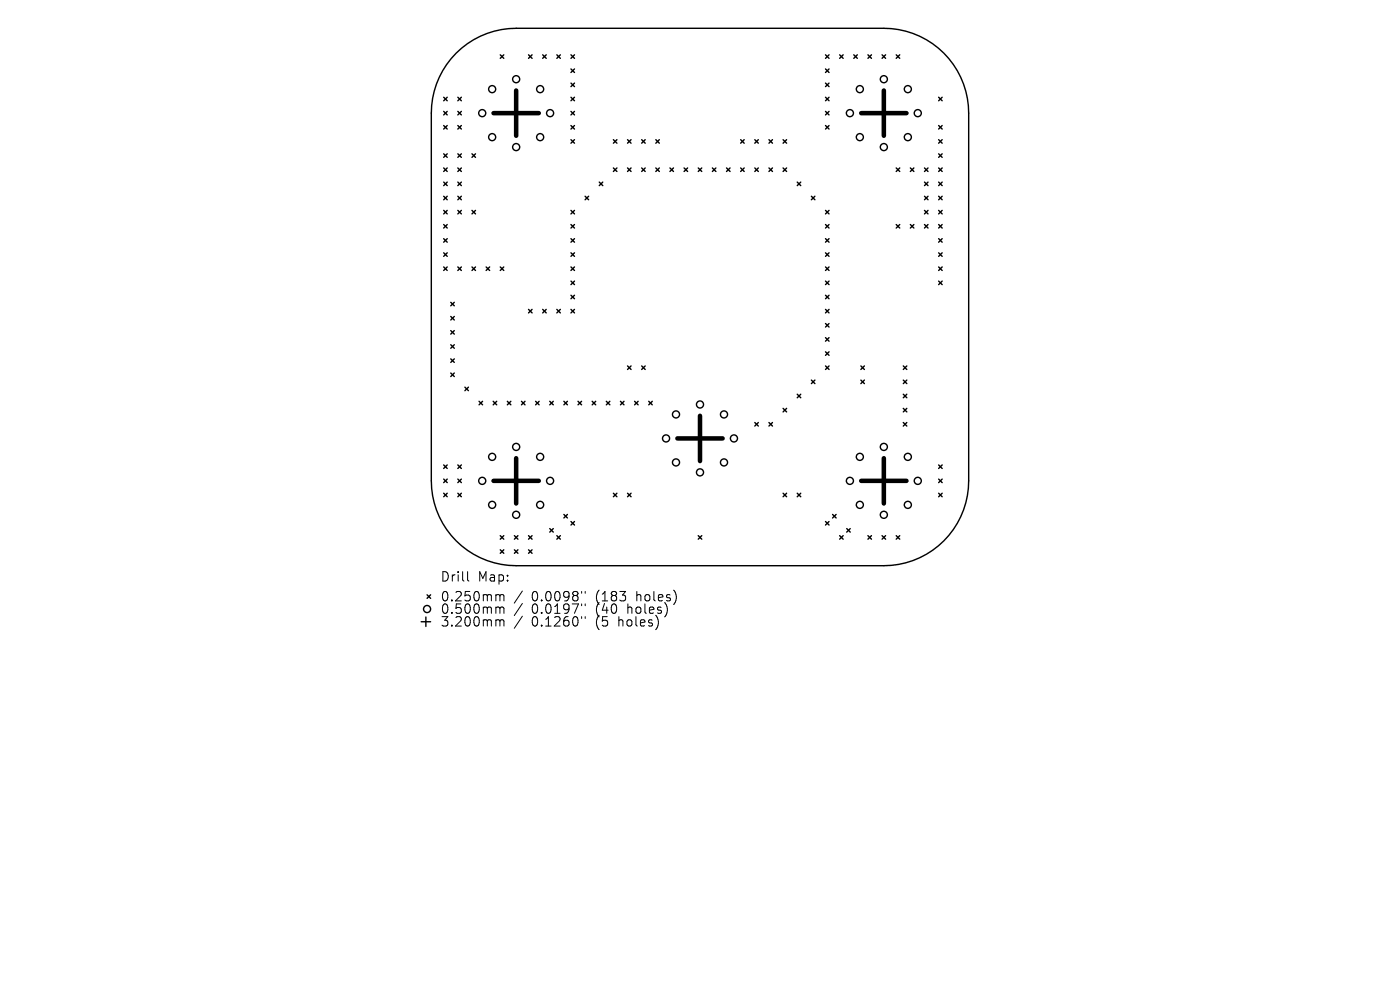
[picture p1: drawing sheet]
<svg xmlns="http://www.w3.org/2000/svg" width="297mm" height="210mm" viewBox="0 0 297 210" stroke-linecap="round" stroke-linejoin="round" font-family="sans-serif">
<defs><g id="words">
<g font-size="2.8">
<text x="93.4" y="123.7">Drill</text>
<text x="101.4" y="123.7">Map:</text>
<text x="93.4" y="127.9">0.250mm</text>
<text x="93.4" y="130.5">0.500mm</text>
<text x="112.8" y="127.9">0.0098&quot;</text>
<text x="112.8" y="130.5">0.0197&quot;</text>
<text x="126.5" y="127.9">(183</text>
<text x="126.5" y="130.5">(40</text>
<text x="133.4" y="130.5">holes)</text>
<text x="135.3" y="127.9">holes)</text>
<text x="93.4" y="133.2">3.200mm</text>
<text x="112.8" y="133.2">0.1260&quot;</text>
<text x="126.5" y="133.2">(5</text>
<text x="131.5" y="133.2">holes)</text>
</g>
</g></defs>
<g fill="none" stroke="#000" stroke-width=".3">
<path d="M96.8 11.3a18 18 0 0 1 12.7-5.3h78a18 18 0 0 1 18 18v78a18 18 0 0 1-18 18h-78a18 18 0 0 1-18-18v-78a18 18 0 0 1 5.3-12.7zM106.1 11.6l.8 .8M106.9 11.6l-.8 .8M112.1 11.6l.8 .8M112.9 11.6l-.8 .8M115.1 11.6l.8 .8M115.9 11.6l-.8 .8M118.1 11.6l.8 .8M118.9 11.6l-.8 .8M121.1 14.6l.8 .8M121.1 11.6l.8 .8M121.1 17.6l.8 .8"/>
<path d="M121.9 11.6l-.8 .8M121.9 14.6l-.8 .8M121.9 17.6l-.8 .8M175.1 11.6l.8 .8M175.1 14.6l.8 .8M175.1 17.6l.8 .8M175.9 17.6l-.8 .8M175.9 11.6l-.8 .8M175.9 14.6l-.8 .8M178.1 11.6l.8 .8M178.9 11.6l-.8 .8M181.1 11.6l.8 .8"/>
<path d="M181.9 11.6l-.8 .8M184.1 11.6l.8 .8M184.9 11.6l-.8 .8M187.1 11.6l.8 .8M187.9 11.6l-.8 .8M190.1 11.6l.8 .8M190.9 11.6l-.8 .8M94.1 20.6l.8 .8M94.1 23.6l.8 .8M94.1 26.6l.8 .8M94.1 32.6l.8 .8M94.1 35.6l.8 .8"/>
<path d="M94.1 38.6l.8 .8M94.9 20.6l-.8 .8M94.9 23.6l-.8 .8M94.9 26.6l-.8 .8M94.9 32.6l-.8 .8M94.9 35.6l-.8 .8M94.9 38.6l-.8 .8M97.1 23.6l.8 .8M97.1 26.6l.8 .8M97.1 20.6l.8 .8M97.1 32.6l.8 .8M97.1 35.6l.8 .8"/>
<path d="M97.1 38.6l.8 .8M97.9 20.6l-.8 .8M97.9 23.6l-.8 .8M97.9 32.6l-.8 .8M97.9 35.6l-.8 .8M97.9 38.6l-.8 .8M97.9 26.6l-.8 .8M100.1 32.6l.8 .8M100.9 32.6l-.8 .8M121.1 20.6l.8 .8M121.1 23.6l.8 .8M121.1 26.6l.8 .8"/>
<path d="M121.1 29.6l.8 .8M121.9 20.6l-.8 .8M121.9 23.6l-.8 .8M121.9 26.6l-.8 .8M121.9 29.6l-.8 .8M127.1 38.6l.8 .8M127.9 38.6l-.8 .8M130.1 29.6l.8 .8M130.1 35.6l.8 .8M130.9 29.6l-.8 .8M130.9 35.6l-.8 .8M133.1 29.6l.8 .8"/>
<path d="M133.1 35.6l.8 .8M133.9 29.6l-.8 .8M133.9 35.6l-.8 .8M136.1 29.6l.8 .8M136.1 35.6l.8 .8M136.9 29.6l-.8 .8M136.9 35.6l-.8 .8M139.1 29.6l.8 .8M139.1 35.6l.8 .8M139.9 29.6l-.8 .8M139.9 35.6l-.8 .8M142.1 35.6l.8 .8"/>
<path d="M142.9 35.6l-.8 .8M145.1 35.6l.8 .8M145.9 35.6l-.8 .8M148.1 35.6l.8 .8M148.9 35.6l-.8 .8M151.1 35.6l.8 .8M151.9 35.6l-.8 .8M154.1 35.6l.8 .8M154.9 35.6l-.8 .8M157.1 29.6l.8 .8M157.1 35.6l.8 .8M157.9 35.6l-.8 .8"/>
<path d="M157.9 29.6l-.8 .8M160.1 29.6l.8 .8M160.1 35.6l.8 .8M160.9 35.6l-.8 .8M160.9 29.6l-.8 .8M163.1 35.6l.8 .8M163.1 29.6l.8 .8M163.9 29.6l-.8 .8M163.9 35.6l-.8 .8M166.1 35.6l.8 .8M166.1 29.6l.8 .8M166.9 29.6l-.8 .8"/>
<path d="M166.9 35.6l-.8 .8M169.1 38.6l.8 .8M169.9 38.6l-.8 .8M175.1 20.6l.8 .8M175.1 23.6l.8 .8M175.1 26.6l.8 .8M175.9 20.6l-.8 .8M175.9 23.6l-.8 .8M175.9 26.6l-.8 .8M190.1 35.6l.8 .8M190.9 35.6l-.8 .8M193.1 35.6l.8 .8"/>
<path d="M193.9 35.6l-.8 .8M196.1 35.6l.8 .8M196.1 38.6l.8 .8M196.9 35.6l-.8 .8M196.9 38.6l-.8 .8M199.1 32.6l.8 .8M199.1 29.6l.8 .8M199.1 26.6l.8 .8M199.1 20.6l.8 .8M199.1 35.6l.8 .8M199.1 38.6l.8 .8M199.9 20.6l-.8 .8"/>
<path d="M199.9 26.6l-.8 .8M199.9 29.6l-.8 .8M199.9 32.6l-.8 .8M199.9 35.6l-.8 .8M199.9 38.6l-.8 .8M94.1 41.6l.8 .8M94.1 44.6l.8 .8M94.1 47.6l.8 .8M94.1 50.6l.8 .8M94.1 53.6l.8 .8M94.1 56.6l.8 .8M94.9 41.6l-.8 .8"/>
<path d="M94.9 44.6l-.8 .8M94.9 47.6l-.8 .8M94.9 50.6l-.8 .8M94.9 53.6l-.8 .8M94.9 56.6l-.8 .8M97.1 41.6l.8 .8M97.1 44.6l.8 .8M97.1 56.6l.8 .8M97.9 41.6l-.8 .8M97.9 44.6l-.8 .8M97.9 56.6l-.8 .8M100.1 44.6l.8 .8"/>
<path d="M100.1 56.6l.8 .8M100.9 44.6l-.8 .8M100.9 56.6l-.8 .8M103.1 56.6l.8 .8M103.9 56.6l-.8 .8M106.1 56.6l.8 .8M106.9 56.6l-.8 .8M121.1 59.6l.8 .8M121.1 53.6l.8 .8M121.1 44.6l.8 .8M121.1 47.6l.8 .8M121.1 50.6l.8 .8"/>
<path d="M121.1 56.6l.8 .8M121.9 44.6l-.8 .8M121.9 47.6l-.8 .8M121.9 50.6l-.8 .8M121.9 53.6l-.8 .8M121.9 59.6l-.8 .8M121.9 56.6l-.8 .8M124.1 41.6l.8 .8M124.9 41.6l-.8 .8M172.1 41.6l.8 .8M172.9 41.6l-.8 .8M175.1 59.6l.8 .8"/>
<path d="M175.1 56.6l.8 .8M175.1 47.6l.8 .8M175.1 53.6l.8 .8M175.1 44.6l.8 .8M175.1 50.6l.8 .8M175.9 44.6l-.8 .8M175.9 47.6l-.8 .8M175.9 50.6l-.8 .8M175.9 53.6l-.8 .8M175.9 56.6l-.8 .8M175.9 59.6l-.8 .8M190.1 47.6l.8 .8"/>
<path d="M190.9 47.6l-.8 .8M193.1 47.6l.8 .8M193.9 47.6l-.8 .8M196.1 41.6l.8 .8M196.1 44.6l.8 .8M196.1 47.6l.8 .8M196.9 41.6l-.8 .8M196.9 44.6l-.8 .8M196.9 47.6l-.8 .8M199.1 56.6l.8 .8M199.1 53.6l.8 .8M199.1 41.6l.8 .8"/>
<path d="M199.1 44.6l.8 .8M199.1 47.6l.8 .8M199.1 50.6l.8 .8M199.1 59.6l.8 .8M199.9 50.6l-.8 .8M199.9 53.6l-.8 .8M199.9 41.6l-.8 .8M199.9 44.6l-.8 .8M199.9 47.6l-.8 .8M199.9 56.6l-.8 .8M199.9 59.6l-.8 .8M95.6 64.1l.8 .8"/>
<path d="M95.6 67.1l.8 .8M95.6 70.1l.8 .8M95.6 73.1l.8 .8M95.6 76.1l.8 .8M95.6 79.1l.8 .8M96.4 64.1l-.8 .8M96.4 67.1l-.8 .8M96.4 70.1l-.8 .8M96.4 73.1l-.8 .8M96.4 76.1l-.8 .8M96.4 79.1l-.8 .8M112.1 65.6l.8 .8"/>
<path d="M112.9 65.6l-.8 .8M115.1 65.6l.8 .8M115.9 65.6l-.8 .8M118.1 65.6l.8 .8M118.9 65.6l-.8 .8M121.1 62.6l.8 .8M121.1 65.6l.8 .8M121.9 65.6l-.8 .8M121.9 62.6l-.8 .8M133.1 77.6l.8 .8M133.9 77.6l-.8 .8M136.1 77.6l.8 .8"/>
<path d="M136.9 77.6l-.8 .8M175.1 62.6l.8 .8M175.1 65.6l.8 .8M175.1 68.6l.8 .8M175.1 71.6l.8 .8M175.1 74.6l.8 .8M175.1 77.6l.8 .8M175.9 62.6l-.8 .8M175.9 74.6l-.8 .8M175.9 77.6l-.8 .8M175.9 65.6l-.8 .8M175.9 68.6l-.8 .8"/>
<path d="M175.9 71.6l-.8 .8M182.6 77.6l.8 .8M183.4 77.6l-.8 .8M191.6 77.6l.8 .8M192.4 77.6l-.8 .8M94.1 98.6l.8 .8M94.9 98.6l-.8 .8M97.1 98.6l.8 .8M97.9 98.6l-.8 .8M98.6 82.1l.8 .8M99.4 82.1l-.8 .8M101.6 85.1l.8 .8"/>
<path d="M102.4 85.1l-.8 .8M104.6 85.1l.8 .8M105.4 85.1l-.8 .8M107.6 85.1l.8 .8M108.4 85.1l-.8 .8M110.6 85.1l.8 .8M111.4 85.1l-.8 .8M113.6 85.1l.8 .8M114.4 85.1l-.8 .8M116.6 85.1l.8 .8M117.4 85.1l-.8 .8M119.6 85.1l.8 .8"/>
<path d="M120.4 85.1l-.8 .8M122.6 85.1l.8 .8M123.4 85.1l-.8 .8M125.6 85.1l.8 .8M126.4 85.1l-.8 .8M128.6 85.1l.8 .8M129.4 85.1l-.8 .8M131.6 85.1l.8 .8M132.4 85.1l-.8 .8M134.6 85.1l.8 .8M135.4 85.1l-.8 .8M137.6 85.1l.8 .8"/>
<path d="M138.4 85.1l-.8 .8M160.1 89.6l.8 .8M160.9 89.6l-.8 .8M163.1 89.6l.8 .8M163.9 89.6l-.8 .8M166.1 86.6l.8 .8M166.9 86.6l-.8 .8M169.1 83.6l.8 .8M169.9 83.6l-.8 .8M172.1 80.6l.8 .8M172.9 80.6l-.8 .8M182.6 80.6l.8 .8"/>
<path d="M183.4 80.6l-.8 .8M191.6 86.6l.8 .8M191.6 89.6l.8 .8M191.6 80.6l.8 .8M191.6 83.6l.8 .8M192.4 80.6l-.8 .8M192.4 83.6l-.8 .8M192.4 86.6l-.8 .8M192.4 89.6l-.8 .8M199.1 98.6l.8 .8M199.9 98.6l-.8 .8M94.1 101.6l.8 .8"/>
<path d="M94.1 104.6l.8 .8M94.9 101.6l-.8 .8M94.9 104.6l-.8 .8M97.1 101.6l.8 .8M97.1 104.6l.8 .8M97.9 101.6l-.8 .8M97.9 104.6l-.8 .8M106.1 113.6l.8 .8M106.1 116.6l.8 .8M106.9 113.6l-.8 .8M106.9 116.6l-.8 .8M109.1 113.6l.8 .8"/>
<path d="M109.1 116.6l.8 .8M109.9 113.6l-.8 .8M109.9 116.6l-.8 .8M112.1 116.6l.8 .8M112.1 113.6l.8 .8M112.9 113.6l-.8 .8M112.9 116.6l-.8 .8M116.6 112.1l.8 .8M117.4 112.1l-.8 .8M118.1 113.6l.8 .8M118.9 113.6l-.8 .8M119.6 109.1l.8 .8"/>
<path d="M120.4 109.1l-.8 .8M121.1 110.6l.8 .8M121.9 110.6l-.8 .8M130.1 104.6l.8 .8M130.9 104.6l-.8 .8M133.1 104.6l.8 .8M133.9 104.6l-.8 .8M148.1 113.6l.8 .8M148.9 113.6l-.8 .8M166.1 104.6l.8 .8M166.9 104.6l-.8 .8M169.1 104.6l.8 .8"/>
<path d="M169.9 104.6l-.8 .8M175.1 110.6l.8 .8M175.9 110.6l-.8 .8M176.6 109.1l.8 .8M177.4 109.1l-.8 .8M178.1 113.6l.8 .8M178.9 113.6l-.8 .8M179.6 112.1l.8 .8M180.4 112.1l-.8 .8M184.1 113.6l.8 .8M184.9 113.6l-.8 .8M187.1 113.6l.8 .8"/>
<path d="M187.9 113.6l-.8 .8M190.1 113.6l.8 .8M190.9 113.6l-.8 .8M199.1 101.6l.8 .8M199.1 104.6l.8 .8M199.9 101.6l-.8 .8M199.9 104.6l-.8 .8M89.4 131.9h2M90.4 130.9v2M90.6 126.2l.8 .7M91.4 126.2l-.8 .7"/>
<circle cx="104.4" cy="18.9" r=".75"/>
<circle cx="109.5" cy="16.8" r=".75"/>
<circle cx="114.6" cy="18.9" r=".75"/>
<circle cx="182.4" cy="18.9" r=".75"/>
<circle cx="187.5" cy="16.8" r=".75"/>
<circle cx="192.6" cy="18.9" r=".75"/>
<circle cx="102.3" cy="24" r=".75"/>
<circle cx="104.4" cy="29.1" r=".75"/>
<circle cx="109.5" cy="31.2" r=".75"/>
<circle cx="114.6" cy="29.1" r=".75"/>
<circle cx="116.7" cy="24" r=".75"/>
<circle cx="180.3" cy="24" r=".75"/>
<circle cx="182.4" cy="29.1" r=".75"/>
<circle cx="187.5" cy="31.2" r=".75"/>
<circle cx="192.6" cy="29.1" r=".75"/>
<circle cx="194.7" cy="24" r=".75"/>
<circle cx="104.4" cy="96.9" r=".75"/>
<circle cx="109.5" cy="94.8" r=".75"/>
<circle cx="114.6" cy="96.9" r=".75"/>
<circle cx="141.3" cy="93" r=".75"/>
<circle cx="143.4" cy="87.9" r=".75"/>
<circle cx="143.4" cy="98.1" r=".75"/>
<circle cx="148.5" cy="85.8" r=".75"/>
<circle cx="153.6" cy="87.9" r=".75"/>
<circle cx="153.6" cy="98.1" r=".75"/>
<circle cx="155.7" cy="93" r=".75"/>
<circle cx="182.4" cy="96.9" r=".75"/>
<circle cx="187.5" cy="94.8" r=".75"/>
<circle cx="192.6" cy="96.9" r=".75"/>
<circle cx="102.3" cy="102" r=".75"/>
<circle cx="104.4" cy="107.1" r=".75"/>
<circle cx="109.5" cy="109.2" r=".75"/>
<circle cx="114.6" cy="107.1" r=".75"/>
<circle cx="116.7" cy="102" r=".75"/>
<circle cx="148.5" cy="100.2" r=".75"/>
<circle cx="180.3" cy="102" r=".75"/>
<circle cx="182.4" cy="107.1" r=".75"/>
<circle cx="187.5" cy="109.2" r=".75"/>
<circle cx="192.6" cy="107.1" r=".75"/>
<circle cx="194.7" cy="102" r=".75"/>
<circle cx="90.6" cy="129.2" r=".75"/>
</g>
<path d="M109.5 19.2v9.6M187.5 19.2v9.6M104.7 24h9.6M182.7 24h9.6M109.5 97.2v9.6M143.7 93h9.6M148.5 88.2v9.6M187.5 97.2v9.6M104.7 102h9.6M182.7 102h9.6" fill="none" stroke="#000" stroke-width=".96"/>
<g fill="none" stroke="#000" stroke-width=".21">
<path d="M99.2 121.3v1.7l.3 .3M105.5 126.1l.5 .1 .1 .2M105.5 128.8l.5 .1 .1 .2M105.5 131.5h.3l.3 .3M106.1 126.4l.2-.3 .5 .1 .1 1.3M106.1 126.4v1.1M106.1 129.1v1M106.1 131.8v1M106.1 129.1l.2-.3 .5 .1 .1 1.2M106.1 131.8l.2-.3 .5 .1 .1 1.2M110.8 125.4l-1.7 2.5M110.8 128l-1.7 2.6"/>
<path d="M110.8 130.7l-1.7 2.6M123.4 125.5v.3M123.4 128.1v.4M123.4 130.8v.4M124.1 125.5v.3M124.1 128.1v.4M124.1 130.8v.4"/>
</g>
<use href="#words"/>
</svg>
